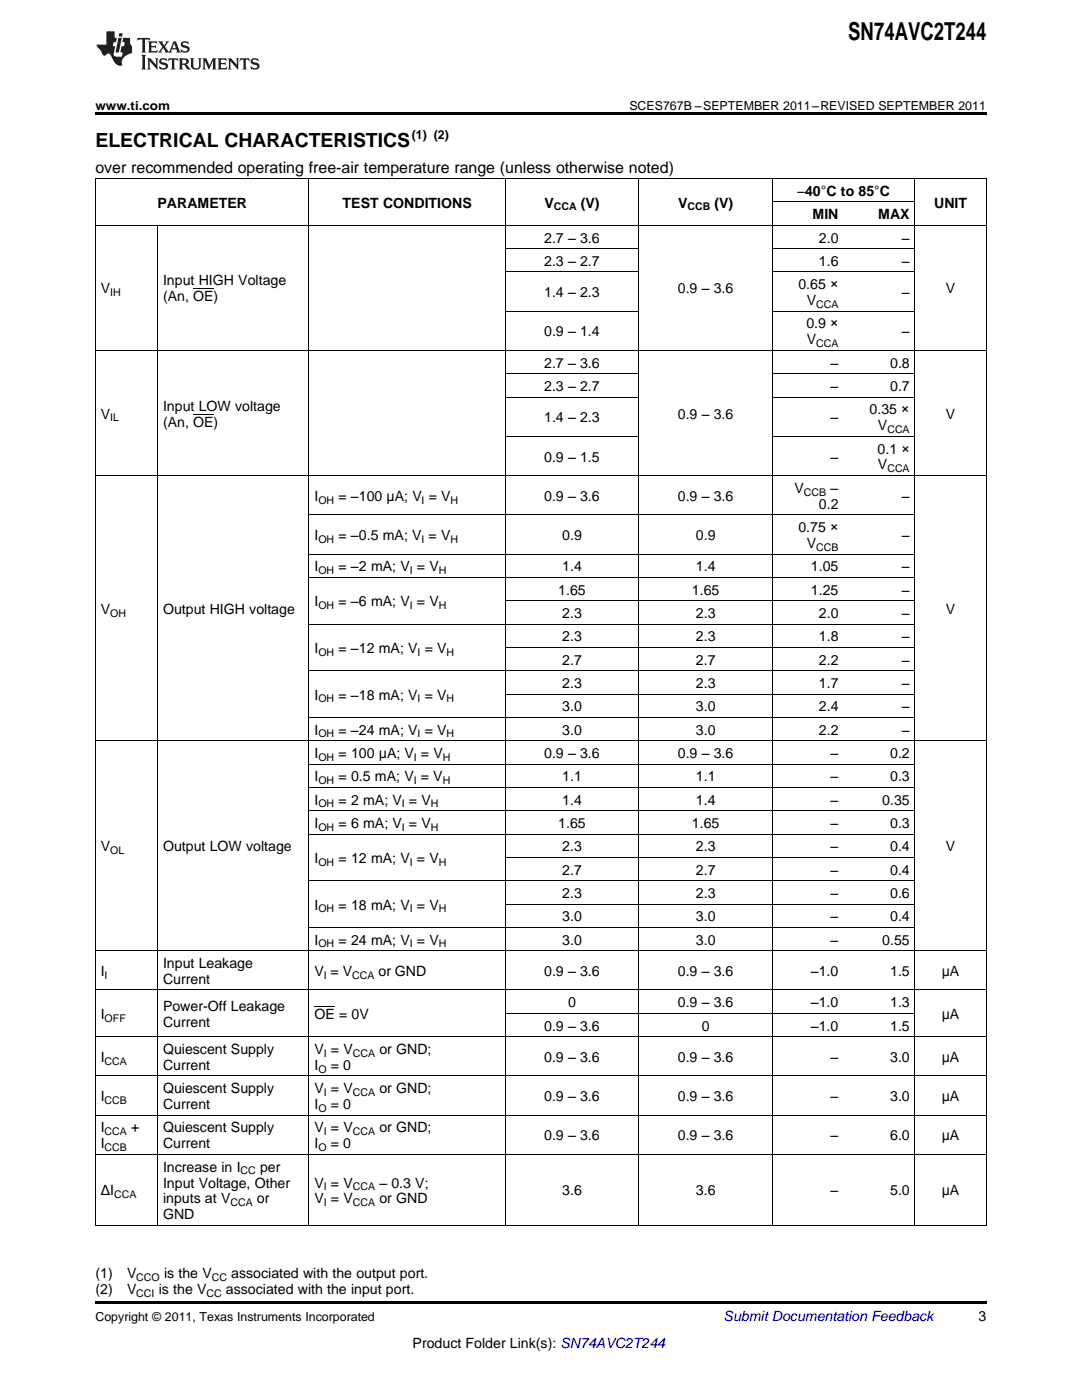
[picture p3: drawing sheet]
<svg xmlns="http://www.w3.org/2000/svg" width="216mm" height="279mm" viewBox="0 0 216 279" stroke-linecap="round" stroke-linejoin="round" font-family="sans-serif">
<defs><g id="words">
<text font-size="4.9" x="169.3" y="7.9">SN74AVC2T244</text>
<text font-size="3.9" x="19" y="29.3">ELECTRICAL CHARACTERISTICS</text>
<text font-size="3.2" x="19" y="34.4">over recommended operating free-air temperature range (unless otherwise noted)</text>
<g font-size="2.8">
<text x="31.4" y="41.4">PARAMETER</text>
<text x="68.4" y="41.4">TEST CONDITIONS</text>
<text x="108.6" y="41.4">V</text>
<text x="115.9" y="41.4">(V)</text>
<text x="135.3" y="41.4">V</text>
<text x="142.6" y="41.4">(V)</text>
<text x="159.1" y="39.1">–40°C to 85°C</text>
<text x="186.4" y="41.4">UNIT</text>
<text x="162.1" y="43.7">MIN</text>
<text x="175.3" y="43.7">MAX</text>
<text x="108.6" y="48.4">2.7 – 3.6</text>
<text x="108.6" y="53.1">2.3 – 2.7</text>
<text x="163.4" y="48.4">2.0</text>
<text x="163.4" y="53.1">1.6</text>
<text x="180" y="48.4">–</text>
<text x="180" y="53.1">–</text>
<text x="20.1" y="58.6">V</text>
<text x="32.5" y="57">Input HIGH Voltage</text>
<text x="108.6" y="59.3">1.4 – 2.3</text>
<text x="135.3" y="58.6">0.9 – 3.6</text>
<text x="159.3" y="57.7">0.65 ×</text>
<text x="180" y="59.3">–</text>
<text x="188.7" y="58.6">V</text>
<text x="32.5" y="60.1">(An, OE)</text>
<text x="160.9" y="65.5">0.9 ×</text>
<text x="161" y="60.9">V</text>
<text x="108.6" y="67.1">0.9 – 1.4</text>
<text x="161" y="68.7">V</text>
<text x="180" y="67.1">–</text>
<text x="108.6" y="73.4">2.7 – 3.6</text>
<text x="165.7" y="73.4">–</text>
<text x="177.6" y="73.4">0.8</text>
<text x="20.1" y="83.5">V</text>
<text x="32.5" y="82">Input LOW voltage</text>
<text x="108.6" y="78">2.3 – 2.7</text>
<text x="135.3" y="83.5">0.9 – 3.6</text>
<text x="165.7" y="78">–</text>
<text x="173.5" y="82.7">0.35 ×</text>
<text x="177.6" y="78">0.7</text>
<text x="188.7" y="83.5">V</text>
<text x="32.5" y="85.1">(An, OE)</text>
<text x="108.6" y="84.3">1.4 – 2.3</text>
<text x="165.7" y="84.3">–</text>
<text x="175.2" y="85.9">V</text>
<text x="108.6" y="92.1">0.9 – 1.5</text>
<text x="165.7" y="92.1">–</text>
<text x="175.1" y="90.5">0.1 ×</text>
<text x="175.2" y="93.7">V</text>
<text x="62.8" y="99.9">I</text>
<text x="67.6" y="99.9">= –100 µA; V = V</text>
<text x="108.6" y="99.9">0.9 – 3.6</text>
<text x="135.3" y="99.9">0.9 – 3.6</text>
<text x="158.5" y="98.4">V</text>
<text x="163.4" y="101.5">0.2</text>
<text x="165.7" y="98.4">–</text>
<text x="180" y="99.9">–</text>
<text x="62.8" y="107.8">I</text>
<text x="67.6" y="107.8">= –0.5 mA; V = V</text>
<text x="112.2" y="107.8">0.9</text>
<text x="138.9" y="107.8">0.9</text>
<text x="159.3" y="106.2">0.75 ×</text>
<text x="180" y="107.8">–</text>
<text x="161" y="109.4">V</text>
<text x="62.8" y="114">I</text>
<text x="67.6" y="114">= –2 mA; V = V</text>
<text x="111.4" y="118.7">1.65</text>
<text x="112.2" y="114">1.4</text>
<text x="138.1" y="118.7">1.65</text>
<text x="138.9" y="114">1.4</text>
<text x="161.8" y="114">1.05</text>
<text x="161.8" y="118.7">1.25</text>
<text x="180" y="114">–</text>
<text x="180" y="118.7">–</text>
<text x="20.1" y="122.5">V</text>
<text x="32.5" y="122.5">Output HIGH voltage</text>
<text x="62.8" y="121">I</text>
<text x="67.6" y="121">= –6 mA; V = V</text>
<text x="112.2" y="123.3">2.3</text>
<text x="138.9" y="123.3">2.3</text>
<text x="163.4" y="123.3">2.0</text>
<text x="180" y="123.3">–</text>
<text x="188.7" y="122.5">V</text>
<text x="62.8" y="130.3">I</text>
<text x="67.6" y="130.3">= –12 mA; V = V</text>
<text x="112.2" y="128">2.3</text>
<text x="138.9" y="128">2.3</text>
<text x="163.4" y="128">1.8</text>
<text x="180" y="128">–</text>
<text x="112.2" y="132.6">2.7</text>
<text x="112.2" y="137.3">2.3</text>
<text x="138.9" y="132.6">2.7</text>
<text x="138.9" y="137.3">2.3</text>
<text x="163.4" y="132.6">2.2</text>
<text x="163.4" y="137.3">1.7</text>
<text x="180" y="132.6">–</text>
<text x="180" y="137.3">–</text>
<text x="62.8" y="139.6">I</text>
<text x="67.6" y="139.6">= –18 mA; V = V</text>
<text x="112.2" y="142">3.0</text>
<text x="138.9" y="142">3.0</text>
<text x="163.4" y="142">2.4</text>
<text x="180" y="142">–</text>
<text x="62.8" y="146.6">I</text>
<text x="67.6" y="146.6">= –24 mA; V = V</text>
<text x="112.2" y="146.6">3.0</text>
<text x="138.9" y="146.6">3.0</text>
<text x="163.4" y="146.6">2.2</text>
<text x="180" y="146.6">–</text>
<text x="62.8" y="151.3">I</text>
<text x="62.8" y="155.9">I</text>
<text x="67.6" y="151.3">= 100 µA; V = V</text>
<text x="67.6" y="155.9">= 0.5 mA; V = V</text>
<text x="108.6" y="151.3">0.9 – 3.6</text>
<text x="112.2" y="155.9">1.1</text>
<text x="135.3" y="151.3">0.9 – 3.6</text>
<text x="138.9" y="155.9">1.1</text>
<text x="165.7" y="151.3">–</text>
<text x="165.7" y="155.9">–</text>
<text x="177.6" y="151.3">0.2</text>
<text x="177.6" y="155.9">0.3</text>
<text x="62.8" y="160.6">I</text>
<text x="67.6" y="160.6">= 2 mA; V = V</text>
<text x="112.2" y="160.6">1.4</text>
<text x="138.9" y="160.6">1.4</text>
<text x="165.7" y="160.6">–</text>
<text x="176" y="160.6">0.35</text>
<text x="62.8" y="165.2">I</text>
<text x="67.6" y="165.2">= 6 mA; V = V</text>
<text x="111.4" y="165.2">1.65</text>
<text x="138.1" y="165.2">1.65</text>
<text x="165.7" y="165.2">–</text>
<text x="177.6" y="165.2">0.3</text>
<text x="20.1" y="169.9">V</text>
<text x="32.5" y="169.9">Output LOW voltage</text>
<text x="62.8" y="172.2">I</text>
<text x="67.6" y="172.2">= 12 mA; V = V</text>
<text x="112.2" y="169.9">2.3</text>
<text x="138.9" y="169.9">2.3</text>
<text x="165.7" y="169.9">–</text>
<text x="177.6" y="169.9">0.4</text>
<text x="188.7" y="169.9">V</text>
<text x="112.2" y="174.6">2.7</text>
<text x="112.2" y="179.2">2.3</text>
<text x="138.9" y="174.6">2.7</text>
<text x="138.9" y="179.2">2.3</text>
<text x="165.7" y="174.6">–</text>
<text x="165.7" y="179.2">–</text>
<text x="177.6" y="174.6">0.4</text>
<text x="177.6" y="179.2">0.6</text>
<text x="62.8" y="181.5">I</text>
<text x="67.6" y="181.5">= 18 mA; V = V</text>
<text x="112.2" y="183.9">3.0</text>
<text x="138.9" y="183.9">3.0</text>
<text x="165.7" y="183.9">–</text>
<text x="177.6" y="183.9">0.4</text>
<text x="62.8" y="188.5">I</text>
<text x="67.6" y="188.5">= 24 mA; V = V</text>
<text x="112.2" y="188.5">3.0</text>
<text x="138.9" y="188.5">3.0</text>
<text x="165.7" y="188.5">–</text>
<text x="176" y="188.5">0.55</text>
<text x="20.1" y="194.8">I</text>
<text x="32.5" y="193.2">Input Leakage</text>
<text x="32.5" y="196.4">Current</text>
<text x="62.8" y="194.8">V = V</text>
<text x="75.5" y="194.8">or GND</text>
<text x="108.6" y="194.8">0.9 – 3.6</text>
<text x="135.3" y="194.8">0.9 – 3.6</text>
<text x="161.8" y="194.8">–1.0</text>
<text x="177.6" y="194.8">1.5</text>
<text x="187.9" y="194.8">μA</text>
<text x="20.1" y="203.3">I</text>
<text x="32.5" y="201.8">Power-Off Leakage</text>
<text x="62.8" y="203.3">OE = 0V</text>
<text x="113.3" y="201">0</text>
<text x="135.3" y="201">0.9 – 3.6</text>
<text x="161.8" y="201">–1.0</text>
<text x="177.6" y="201">1.3</text>
<text x="187.9" y="203.3">μA</text>
<text x="32.5" y="204.9">Current</text>
<text x="108.6" y="205.7">0.9 – 3.6</text>
<text x="140" y="205.7">0</text>
<text x="161.8" y="205.7">–1.0</text>
<text x="177.6" y="205.7">1.5</text>
<text x="20.1" y="211.9">I</text>
<text x="32.5" y="210.3">Quiescent Supply</text>
<text x="32.5" y="213.5">Current</text>
<text x="62.8" y="210.3">V = V</text>
<text x="62.8" y="213.5">I</text>
<text x="66" y="213.5">= 0</text>
<text x="75.7" y="210.3">or GND;</text>
<text x="108.6" y="211.9">0.9 – 3.6</text>
<text x="135.3" y="211.9">0.9 – 3.6</text>
<text x="165.7" y="211.9">–</text>
<text x="177.6" y="211.9">3.0</text>
<text x="187.9" y="211.9">μA</text>
<text x="20.1" y="219.7">I</text>
<text x="32.5" y="218.2">Quiescent Supply</text>
<text x="32.5" y="221.3">Current</text>
<text x="62.8" y="218.2">V = V</text>
<text x="62.8" y="221.3">I</text>
<text x="66" y="221.3">= 0</text>
<text x="75.7" y="218.2">or GND;</text>
<text x="108.6" y="219.7">0.9 – 3.6</text>
<text x="135.3" y="219.7">0.9 – 3.6</text>
<text x="165.7" y="219.7">–</text>
<text x="177.6" y="219.7">3.0</text>
<text x="187.9" y="219.7">μA</text>
<text x="20.1" y="226">I</text>
<text x="26.2" y="226">+</text>
<text x="32.5" y="226">Quiescent Supply</text>
<text x="62.8" y="226">V = V</text>
<text x="75.7" y="226">or GND;</text>
<text x="108.6" y="227.6">0.9 – 3.6</text>
<text x="135.3" y="227.6">0.9 – 3.6</text>
<text x="165.7" y="227.6">–</text>
<text x="177.6" y="227.6">6.0</text>
<text x="187.9" y="227.6">μA</text>
<text x="20.1" y="229.2">I</text>
<text x="32.5" y="229.2">Current</text>
<text x="32.5" y="233.8">Increase in I</text>
<text x="51.9" y="233.8">per</text>
<text x="62.8" y="229.2">I</text>
<text x="66" y="229.2">= 0</text>
<text x="20.1" y="238.6">ΔI</text>
<text x="32.5" y="237">Input Voltage, Other</text>
<text x="62.8" y="237">V = V</text>
<text x="75.7" y="237">– 0.3 V;</text>
<text x="112.2" y="238.6">3.6</text>
<text x="138.9" y="238.6">3.6</text>
<text x="165.7" y="238.6">–</text>
<text x="177.6" y="238.6">5.0</text>
<text x="187.9" y="238.6">μA</text>
<text x="32.5" y="240.2">inputs at V</text>
<text x="32.5" y="243.3">GND</text>
<text x="51.3" y="240.2">or</text>
<text x="62.8" y="240.2">V = V</text>
<text x="75.7" y="240.2">or GND</text>
<text x="19" y="255.1">(1)</text>
<text x="25.4" y="255.1">V</text>
<text x="32.7" y="255.1">is the V</text>
<text x="46.1" y="255.1">associated with the output port.</text>
<text x="19" y="258.2">(2)</text>
<text x="25.4" y="258.2">V</text>
<text x="31.7" y="258.2">is the V</text>
<text x="45.1" y="258.2">associated with the input port.</text>
<text x="195.3" y="263.6">3</text>
<text x="82.3" y="269">Product Folder Link(s): SN74AVC2T244</text>
</g>
<text font-size="2.8" fill="#0000c8" x="144.4" y="263.6">Submit Documentation Feedback</text>
<g font-size="2.5">
<text x="19" y="21.9">www.ti.com</text>
<text x="125.6" y="21.9">SCES767B –SEPTEMBER 2011–REVISED SEPTEMBER 2011</text>
<text x="82.2" y="27.7">(1) (2)</text>
<text x="19" y="263.6">Copyright © 2011, Texas Instruments Incorporated</text>
</g>
<g font-size="2.1">
<text x="110.5" y="42">CCA</text>
<text x="137.2" y="42">CCB</text>
<text x="22" y="59.1">IH</text>
<text x="162.8" y="61.5">CCA</text>
<text x="162.8" y="69.3">CCA</text>
<text x="22" y="84.1">IL</text>
<text x="177.1" y="86.4">CCA</text>
<text x="177.1" y="94.3">CCA</text>
<text x="63.5" y="100.5">OH</text>
<text x="84.1" y="100.5">I</text>
<text x="89.9" y="100.5">H</text>
<text x="160.4" y="98.9">CCB</text>
<text x="63.5" y="108.3">OH</text>
<text x="84.1" y="108.3">I</text>
<text x="89.9" y="108.3">H</text>
<text x="162.8" y="109.9">CCB</text>
<text x="63.5" y="114.6">OH</text>
<text x="81.8" y="114.6">I</text>
<text x="87.6" y="114.6">H</text>
<text x="22" y="123">OH</text>
<text x="63.5" y="121.6">OH</text>
<text x="81.8" y="121.6">I</text>
<text x="87.6" y="121.6">H</text>
<text x="63.5" y="130.9">OH</text>
<text x="83.3" y="130.9">I</text>
<text x="89.1" y="130.9">H</text>
<text x="63.5" y="140.2">OH</text>
<text x="83.3" y="140.2">I</text>
<text x="89.1" y="140.2">H</text>
<text x="63.5" y="147.2">OH</text>
<text x="83.3" y="147.2">I</text>
<text x="89.1" y="147.2">H</text>
<text x="63.5" y="151.8">OH</text>
<text x="82.6" y="151.8">I</text>
<text x="88.4" y="151.8">H</text>
<text x="63.5" y="156.5">OH</text>
<text x="63.5" y="161.1">OH</text>
<text x="80.2" y="161.1">I</text>
<text x="82.5" y="156.5">I</text>
<text x="86" y="161.1">H</text>
<text x="88.3" y="156.5">H</text>
<text x="63.5" y="165.8">OH</text>
<text x="80.2" y="165.8">I</text>
<text x="86" y="165.8">H</text>
<text x="22" y="170.5">OL</text>
<text x="63.5" y="172.8">OH</text>
<text x="81.8" y="172.8">I</text>
<text x="87.6" y="172.8">H</text>
<text x="63.5" y="182.1">OH</text>
<text x="81.8" y="182.1">I</text>
<text x="87.6" y="182.1">H</text>
<text x="63.5" y="189.1">OH</text>
<text x="81.8" y="189.1">I</text>
<text x="87.6" y="189.1">H</text>
<text x="20.9" y="195.3">I</text>
<text x="64.6" y="195.3">I</text>
<text x="70.3" y="195.3">CCA</text>
<text x="20.9" y="203.9">OFF</text>
<text x="20.9" y="212.5">CCA</text>
<text x="63.5" y="214.1">O</text>
<text x="64.6" y="210.9">I</text>
<text x="70.4" y="210.9">CCA</text>
<text x="20.9" y="220.3">CCB</text>
<text x="63.5" y="221.9">O</text>
<text x="64.6" y="218.7">I</text>
<text x="70.4" y="218.7">CCA</text>
<text x="20.9" y="226.6">CCA</text>
<text x="64.6" y="226.6">I</text>
<text x="70.4" y="226.6">CCA</text>
<text x="20.9" y="229.7">CCB</text>
<text x="63.5" y="229.7">O</text>
<text x="22.8" y="239.1">CCA</text>
<text x="48" y="234.4">CC</text>
<text x="64.6" y="237.6">I</text>
<text x="70.4" y="237.6">CCA</text>
<text x="46" y="240.7">CCA</text>
<text x="64.6" y="240.7">I</text>
<text x="70.4" y="240.7">CCA</text>
<text x="27.2" y="255.6">CCO</text>
<text x="42.3" y="255.6">CC</text>
<text x="27.2" y="258.8">CCI</text>
<text x="41.2" y="258.8">CC</text>
</g>
</g></defs>
<g fill="#231f20">
<path d="M27.5 7.6l-.1 .5 .4-.2h.6v.1v2.1l-.2 .4h1l-.3-.4v-2.1l.1-.1h.5l.5 .2-.2-.5zM29.5 8.3l.2 .3v1.5l-.2 .4h1.8l.2-.6a1.04 1.04 0 0 1-1.3 .2v-.7h.6l.3 .2v-.6l-.3 .2h-.6v-.6l.8-.1 .4 .3-.2-.5zM31.5 8.3l.9 1.1-.9 1.1h.8l-.2-.2 .5-.7 .4 .7-.2 .2h1.5l-.1-.2 .1-.4h.9l.1 .4-.2 .2h1l-.3-.3-.7-1.9h-.5l-.9 2-.8-1 .9-1h-.8l.1 .3-.3 .5-.4-.6 .2-.2zM34.7 8.6l.4 1h-.7zM36.3 8.4a.63 .63 0 0 0-.2 .7 .63 .63 0 0 0 .6 .4l.6 .2 .1 .2a.75 .75 0 0 1-.7 .4 .75 .75 0 0 1-.6-.5l.1 .7 .1-.1a1.11 1.11 0 0 0 1.5-.6 1.13 1.13 0 0 0-1.2-.8l-.1-.4a1.04 1.04 0 0 1 1.2 .2l-.2-.5-.1 .1-.5-.2zM28.2 10.9l.2 .4v2.2l-.2 .4h1l-.3-.4v-2.2l.3-.4zM29.3 11.6l.3 .4v1.5l-.3 .4h.8l-.2-.4v-1.3l1.5 1.7v-1.9l.2-.4h-.7l.2 .4v.9l-1.1-1.3zM32 11.8a.62 .62 0 0 0-.2 .7 .62 .62 0 0 0 .6 .4l.6 .1 .1 .3a.76 .76 0 0 1-.7 .3 .76 .76 0 0 1-.6-.4l.1 .7 .1-.1a1.11 1.11 0 0 0 1.5-.6 1.13 1.13 0 0 0-1.2-.8l-.1-.4a1.04 1.04 0 0 1 1.2 .2l-.2-.6-.1 .1-.5-.1zM33.7 11.6l-.2 .6a.61 .61 0 0 1 .8-.3v1.6l-.2 .4h.9l-.2-.4v-1.6a.63 .63 0 0 1 .8 .3l-.2-.6zM35.6 11.6l.3 .4v1.5l-.3 .4h1l-.2-.2v-.8l.5 .2a.76 .76 0 0 0 1.2 .7l-1-1a.58 .58 0 0 0 .6-.5 .58 .58 0 0 0-.5-.6zM36.4 11.9h.1a.45 .45 0 0 1 .5 .1 .45 .45 0 0 1 .1 .5l-.7 .2zM37.9 11.6l.2 .2a2.17 2.17 0 0 0 .3 1.9 .99 .99 0 0 0 1.6-.6v-1.1l.2-.4h-.7l.2 .2a1.92 1.92 0 0 1-.2 1.8 .6 .6 0 0 1-.9-.5v-1.1l.2-.4zM40.4 11.6l.2 .4v1.5l-.2 .4h.7l-.2-.4v-1.4l.8 1.8 .8-1.8v1.4l-.2 .4h.9l-.2-.4v-1.5l.2-.4h-.8l-.6 1.5-.6-1.5zM43.4 11.6l.2 .4v1.5l-.2 .4h1.8l.2-.6a1.04 1.04 0 0 1-1.3 .1v-.6h.5l.4 .2v-.6l-.4 .2h-.5v-.7h.8l.3 .3-.1-.6zM45.5 11.6l.2 .4v1.5l-.2 .4h.7l-.2-.4v-1.3l1.5 1.7v-1.9l.2-.4h-.7l.2 .4v.9l-1.1-1.3zM47.9 11.6l-.1 .6a.61 .61 0 0 1 .8-.3v1.6l-.3 .4h1l-.3-.4 .1-1.6a.63 .63 0 0 1 .7 .3l-.1-.6zM50.2 11.8a.62 .62 0 0 0-.2 .7 .62 .62 0 0 0 .6 .4l.6 .1 .2 .3a.76 .76 0 0 1-.8 .3 .76 .76 0 0 1-.6-.4l.1 .7 .2-.1a1.11 1.11 0 0 0 1.5-.6 1.13 1.13 0 0 0-1.3-.8l-.1-.4a1.04 1.04 0 0 1 1.2 .2l-.1-.6-.2 .1-.5-.1z"/>
<path d="M21.2 6.3v2.6h-1.9l.1 .4 .7 .9a.91 .91 0 0 0 1 .8 .56 .56 0 0 1 .5-.3 .56 .56 0 0 1 .5 .3l.4 .8a1.53 1.53 0 0 0 1.9 1.2 1.54 1.54 0 0 1 1-2.1l.9-.3v-1.4a1.52 1.52 0 0 1-.3-1.6h-1.4l-.2 .8h.5l-.2 .8h-.4l-.2 1v.2l.4 .1-.2 .8a1.93 1.93 0 0 1-1.6-.3l.3-1.8h-.5l.2-.8h.4l.2-.8h-.4v-1.3zM23.6 7.6l-.6 2.9h.7l.6-2.9zM23.8 6.6l-.1 .7h.6l.2-.7z"/>
</g>
<path d="M19 22.5h177.8v.5h-177.8zM19 259.7h177.8v.5h-177.8z" fill="#000"/>
<g fill="none" stroke="#000" stroke-width=".2">
<path d="M19 35.6h177.8M19.1 35.7v208.9M61.6 35.7v208.9M100.8 35.7v208.9M127.4 35.7v208.9M154.1 35.7v208.9M182.5 35.7v208.9M196.8 35.7v208.9M19 45h177.8M31.4 45v199.6M38.5 57.7h4.1M100.8 54.3h26.7"/>
<path d="M100.8 49.6h26.7M154.2 54.3h28.4M154.2 49.6h28.4M154.2 40.3h28.4M19 69.9h177.8M100.8 79.3h26.7M100.8 74.6h26.7M100.8 62.1h26.7M154.2 79.3h28.4M154.2 74.6h28.4M154.2 62.1h28.4M19 94.9h177.8"/>
<path d="M38.5 82.6h4.1M100.8 87.1h26.7M154.2 87.1h28.4M61.7 115.2h120.9M61.7 110.6h120.9M61.7 102.7h120.9M100.8 119.9h81.8M61.7 133.9h120.9M61.7 124.5h120.9M100.8 138.5h81.8M100.8 129.2h81.8M19 147.8h177.8"/>
<path d="M61.7 157.1h120.9M61.7 152.5h120.9M61.7 143.2h120.9M61.7 175.8h120.9M61.7 166.5h120.9M61.7 161.8h120.9M100.8 171.1h81.8M19 197.6h177.8M19 189.7h177.8M61.7 185.1h120.9M100.8 180.4h81.8M19 214.7h177.8"/>
<path d="M19 206.9h177.8M62.8 200.9h4M100.8 202.2h81.8M19 230.4h177.8M19 222.5h177.8M19 244.6h177.8"/>
</g>
<use href="#words"/>
</svg>
